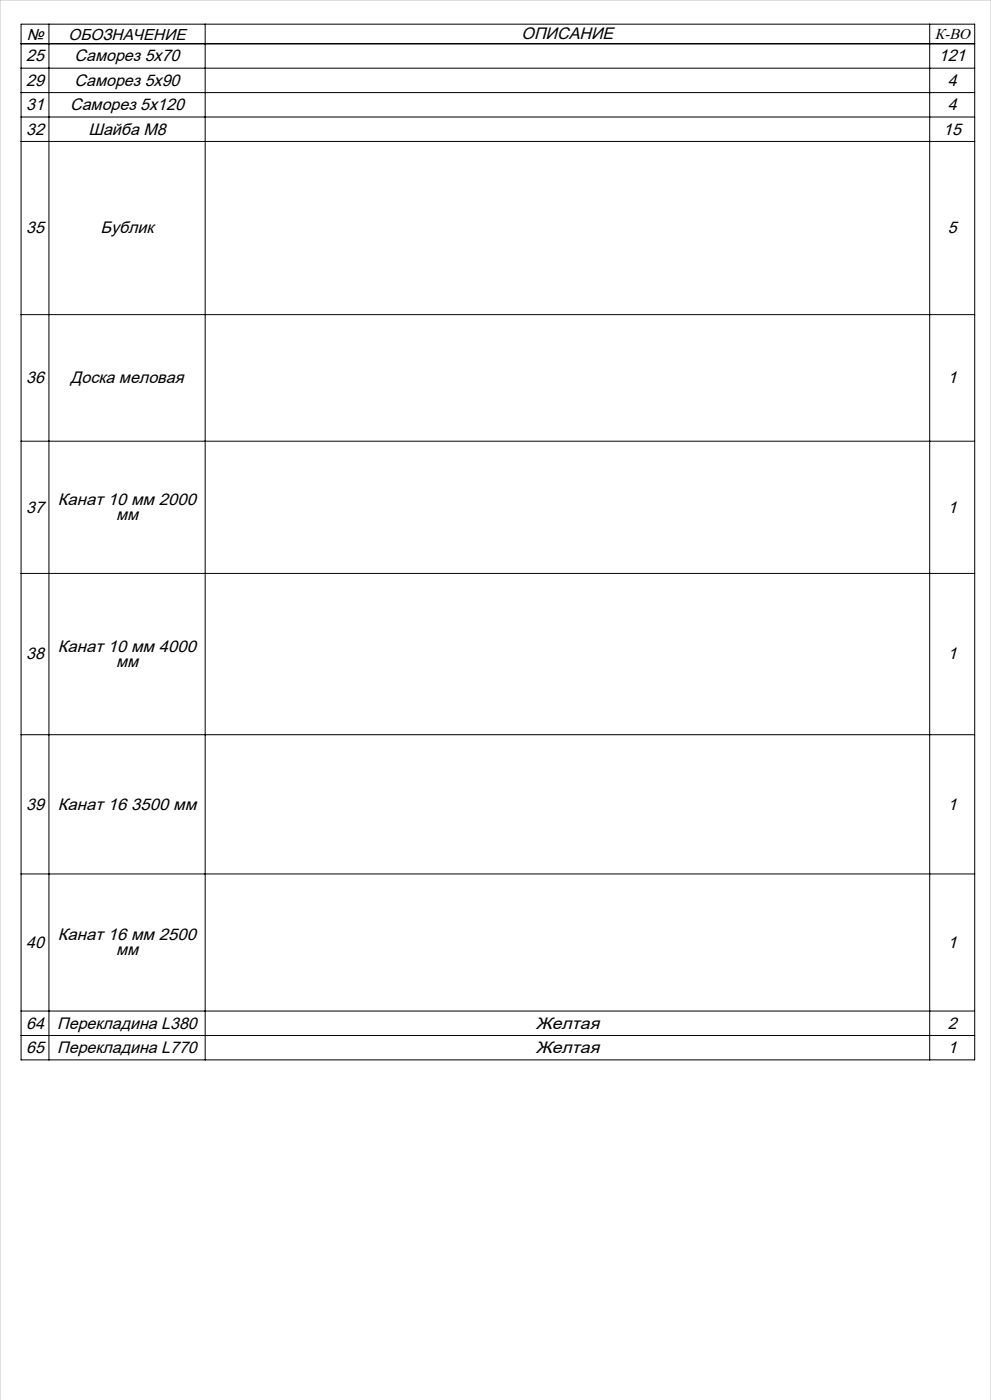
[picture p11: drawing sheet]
<svg xmlns="http://www.w3.org/2000/svg" width="297mm" height="420mm" viewBox="0 0 297 420" stroke-linecap="round" stroke-linejoin="round" font-family="sans-serif">
<defs><g id="words">
<g font-size="5">
<text x="156.3" y="11.8">ОПИСАНИЕ</text>
<text x="7.8" y="18.4">25</text>
<text x="22.3" y="18.4">Саморез 5х70</text>
<text x="281.4" y="18.4">121</text>
<text x="7.8" y="25.7">29</text>
<text x="22.3" y="25.7">Саморез 5х90</text>
<text x="284" y="25.7">4</text>
<text x="7.8" y="33.1">31</text>
<text x="21" y="33.1">Саморез 5х120</text>
<text x="284" y="33.1">4</text>
<text x="7.8" y="40.4">32</text>
<text x="26.5" y="40.4">Шайба М8</text>
<text x="282.7" y="40.4">15</text>
<text x="7.8" y="70">35</text>
<text x="30.1" y="70">Бублик</text>
<text x="284" y="70">5</text>
<text x="7.8" y="115">36</text>
<text x="21.2" y="115">Доска меловая</text>
<text x="284" y="115">1</text>
<text x="7.8" y="153.8">37</text>
<text x="17.3" y="151.6">Канат 10 мм 2000</text>
<text x="284" y="153.8">1</text>
<text x="34.8" y="156.1">мм</text>
<text x="7.8" y="197.8">38</text>
<text x="17.3" y="195.6">Канат 10 мм 4000</text>
<text x="284" y="197.8">1</text>
<text x="34.8" y="200.1">мм</text>
<text x="7.8" y="242.9">39</text>
<text x="17.3" y="242.9">Канат 16 3500 мм</text>
<text x="284" y="242.9">1</text>
<text x="7.8" y="284.4">40</text>
<text x="17.3" y="282.1">Канат 16 мм 2500</text>
<text x="34.8" y="286.6">мм</text>
<text x="284" y="284.4">1</text>
<text x="7.8" y="308.6">64</text>
<text x="17.2" y="308.6">Перекладина L380</text>
<text x="160.5" y="308.6">Желтая</text>
<text x="284" y="308.6">2</text>
<text x="7.8" y="315.9">65</text>
<text x="17.2" y="315.9">Перекладина L770</text>
<text x="160.5" y="315.9">Желтая</text>
<text x="284" y="315.9">1</text>
</g>
<g font-size="4.7">
<text x="8" y="11.9">№</text>
<text x="20.5" y="11.9">ОБОЗНАЧЕНИЕ</text>
<text x="280.1" y="11.6">К-ВО</text>
</g>
</g></defs>
<path d="M0 420v-420h297v420" fill="none" stroke="#c0c0c0" stroke-width=".3"/>
<g fill="none" stroke="#000" stroke-width=".3">
<path d="M6.3 7.3h285.8v310.7h-285.8zM6.3 13.1h285.8M14.7 7.3v310.7M61.5 7.3v310.7M278.6 7.3v310.7M6.3 20.5h285.8M6.3 27.8h285.8M6.3 35.1h285.8M6.3 42.4h285.8M6.3 94.4h285.8M6.3 132.4h285.8M6.3 172h285.8"/>
<path d="M6.3 220.4h285.8M6.3 262.2h285.8M6.3 303.3h285.8M6.3 310.6h285.8"/>
</g>
<use href="#words"/>
</svg>
